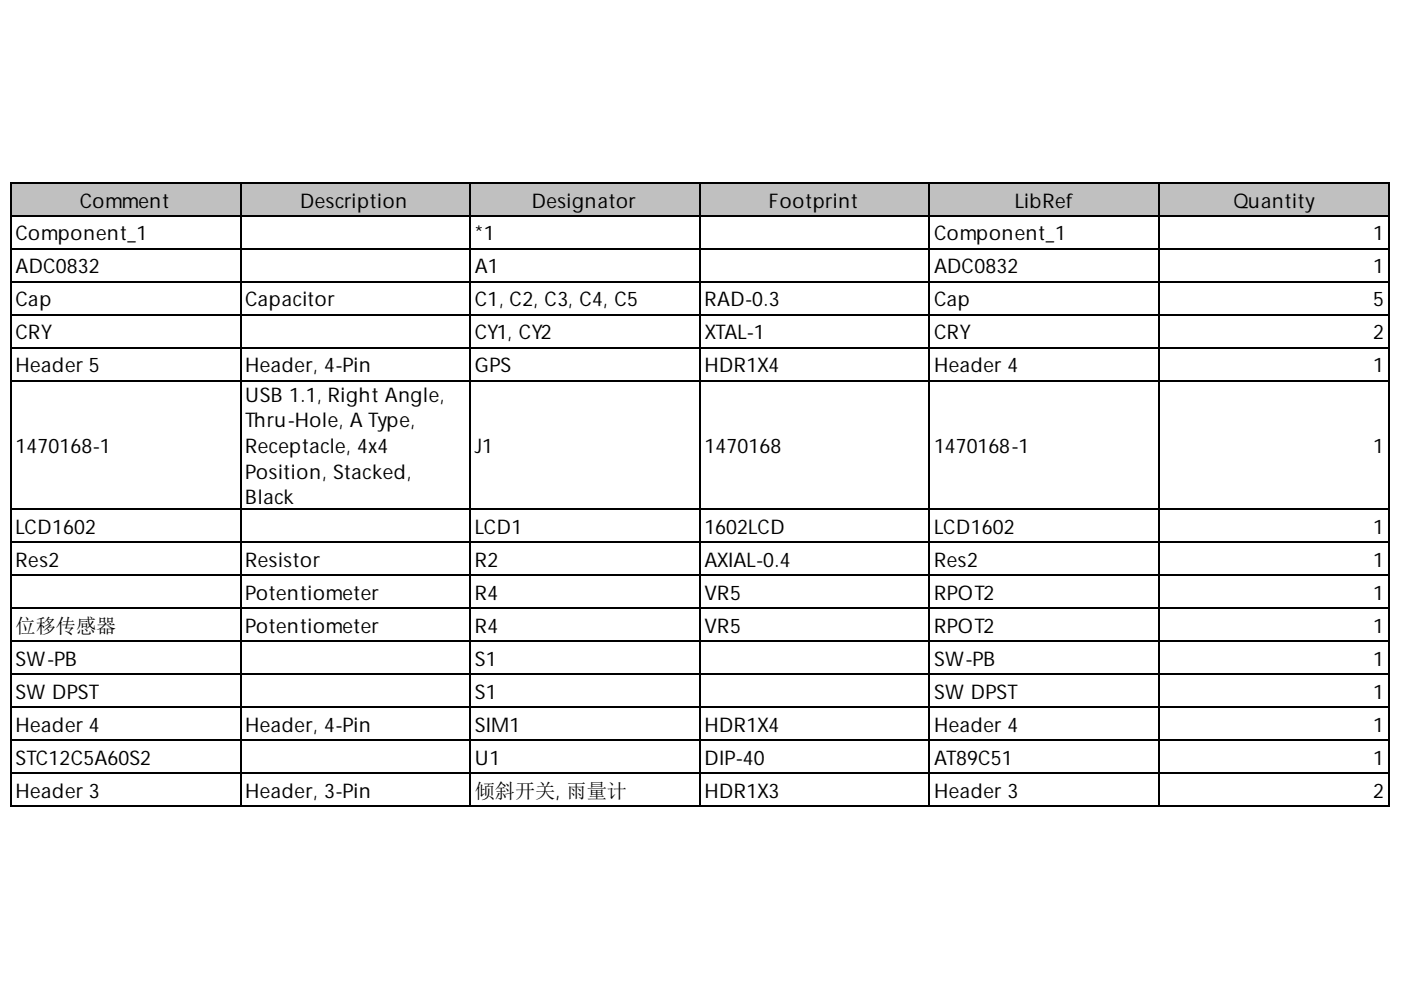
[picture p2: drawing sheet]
<svg xmlns="http://www.w3.org/2000/svg" width="297mm" height="210mm" viewBox="0 0 297 210" stroke-linecap="round" stroke-linejoin="round" font-family="sans-serif">
<defs><g id="words">
<g font-size="4.3">
<text x="16.9" y="44">Comment</text>
<text x="63.7" y="44">Description</text>
<text x="112.7" y="44">Designator</text>
<text x="163" y="44">Footprint</text>
<text x="215.2" y="44">LibRef</text>
<text x="261.5" y="44">Quantity</text>
<text x="3.3" y="51">Component_1</text>
<text x="100.7" y="51">*1</text>
<text x="198" y="51">Component_1</text>
<text x="291.1" y="51">1</text>
<text x="3.3" y="58">ADC0832</text>
<text x="100.7" y="58">A1</text>
<text x="198" y="58">ADC0832</text>
<text x="291.1" y="58">1</text>
<text x="3.3" y="65">Cap</text>
<text x="52" y="65">Capacitor</text>
<text x="100.7" y="65">C1, C2, C3, C4, C5</text>
<text x="149.3" y="65">RAD-0.3</text>
<text x="198" y="65">Cap</text>
<text x="291.1" y="65">5</text>
<text x="3.3" y="72">CRY</text>
<text x="100.7" y="72">CY1, CY2</text>
<text x="149.3" y="72">XTAL-1</text>
<text x="198" y="72">CRY</text>
<text x="291.1" y="72">2</text>
<text x="3.3" y="79">Header 5</text>
<text x="52" y="79">Header, 4-Pin</text>
<text x="100.7" y="79">GPS</text>
<text x="149.3" y="79">HDR1X4</text>
<text x="198" y="79">Header 4</text>
<text x="291.1" y="79">1</text>
<text x="52" y="85.2">USB 1.1, Right Angle,</text>
<text x="52" y="90.6">Thru-Hole, A Type,</text>
<text x="3.3" y="96.1">1470168-1</text>
<text x="52" y="96.1">Receptacle, 4x4</text>
<text x="52" y="101.5">Position, Stacked,</text>
<text x="100.7" y="96.1">J1</text>
<text x="149.3" y="96.1">1470168</text>
<text x="198" y="96.1">1470168-1</text>
<text x="291.1" y="96.1">1</text>
<text x="52" y="106.9">Black</text>
<text x="3.3" y="113.2">LCD1602</text>
<text x="100.7" y="113.2">LCD1</text>
<text x="149.3" y="113.2">1602LCD</text>
<text x="198" y="113.2">LCD1602</text>
<text x="291.1" y="113.2">1</text>
<text x="3.3" y="120.2">Res2</text>
<text x="52" y="120.2">Resistor</text>
<text x="100.7" y="120.2">R2</text>
<text x="149.3" y="120.2">AXIAL-0.4</text>
<text x="198" y="120.2">Res2</text>
<text x="291.1" y="120.2">1</text>
<text x="52" y="127.2">Potentiometer</text>
<text x="100.7" y="127.2">R4</text>
<text x="149.3" y="127.2">VR5</text>
<text x="198" y="127.2">RPOT2</text>
<text x="291.1" y="127.2">1</text>
<text x="3.3" y="134.1">位移传感器</text>
<text x="52" y="134.1">Potentiometer</text>
<text x="100.7" y="134.1">R4</text>
<text x="149.3" y="134.1">VR5</text>
<text x="198" y="134.1">RPOT2</text>
<text x="291.1" y="134.1">1</text>
<text x="3.3" y="141.1">SW-PB</text>
<text x="100.7" y="141.1">S1</text>
<text x="198" y="141.1">SW-PB</text>
<text x="291.1" y="141.1">1</text>
<text x="3.3" y="148.1">SW DPST</text>
<text x="100.7" y="148.1">S1</text>
<text x="198" y="148.1">SW DPST</text>
<text x="291.1" y="148.1">1</text>
<text x="3.3" y="155.1">Header 4</text>
<text x="52" y="155.1">Header, 4-Pin</text>
<text x="100.7" y="155.1">SIM1</text>
<text x="149.3" y="155.1">HDR1X4</text>
<text x="198" y="155.1">Header 4</text>
<text x="291.1" y="155.1">1</text>
<text x="3.3" y="162.1">STC12C5A60S2</text>
<text x="100.7" y="162.1">U1</text>
<text x="149.3" y="162.1">DIP-40</text>
<text x="198" y="162.1">AT89C51</text>
<text x="291.1" y="162.1">1</text>
<text x="3.3" y="169.1">Header 3</text>
<text x="52" y="169.1">Header, 3-Pin</text>
<text x="100.7" y="169.1">倾斜开关, 雨量计</text>
<text x="149.3" y="169.1">HDR1X3</text>
<text x="198" y="169.1">Header 3</text>
<text x="291.1" y="169.1">2</text>
</g>
</g></defs>
<g fill="#c0c0c0">
<path d="M2.5 38.9h48.7v7h-48.7z" fill-rule="evenodd"/>
<path d="M50.8 38.9h49.1v7h-49.1z" fill-rule="evenodd"/>
<path d="M99.5 38.9h49.1v7h-49.1z" fill-rule="evenodd"/>
<path d="M148.2 38.9h49.1v7h-49.1z" fill-rule="evenodd"/>
<path d="M196.9 38.9h49v7h-49z" fill-rule="evenodd"/>
<path d="M245.6 38.9h49v7h-49z" fill-rule="evenodd"/>
</g>
<g fill="none" stroke="#000" stroke-width=".39">
<path d="M2.1 38.8h292.5M2.3 38.6v132.5M51 38.6v132.5M99.7 38.6v132.5M148.4 38.6v132.5M197.1 38.6v132.5M245.7 38.6v132.5M294.4 38.6v132.5M2.1 45.7h292.5M2.1 52.7h292.5M2.1 59.7h292.5M2.1 66.7h292.5"/>
<path d="M2.1 73.7h292.5M2.1 80.7h292.5M2.1 107.9h292.5M2.1 114.9h292.5M2.1 121.9h292.5M2.1 128.9h292.5M2.1 135.9h292.5M2.1 142.9h292.5M2.1 149.9h292.5M2.1 156.9h292.5M2.1 163.9h292.5M2.1 170.9h292.5"/>
</g>
<use href="#words"/>
</svg>
